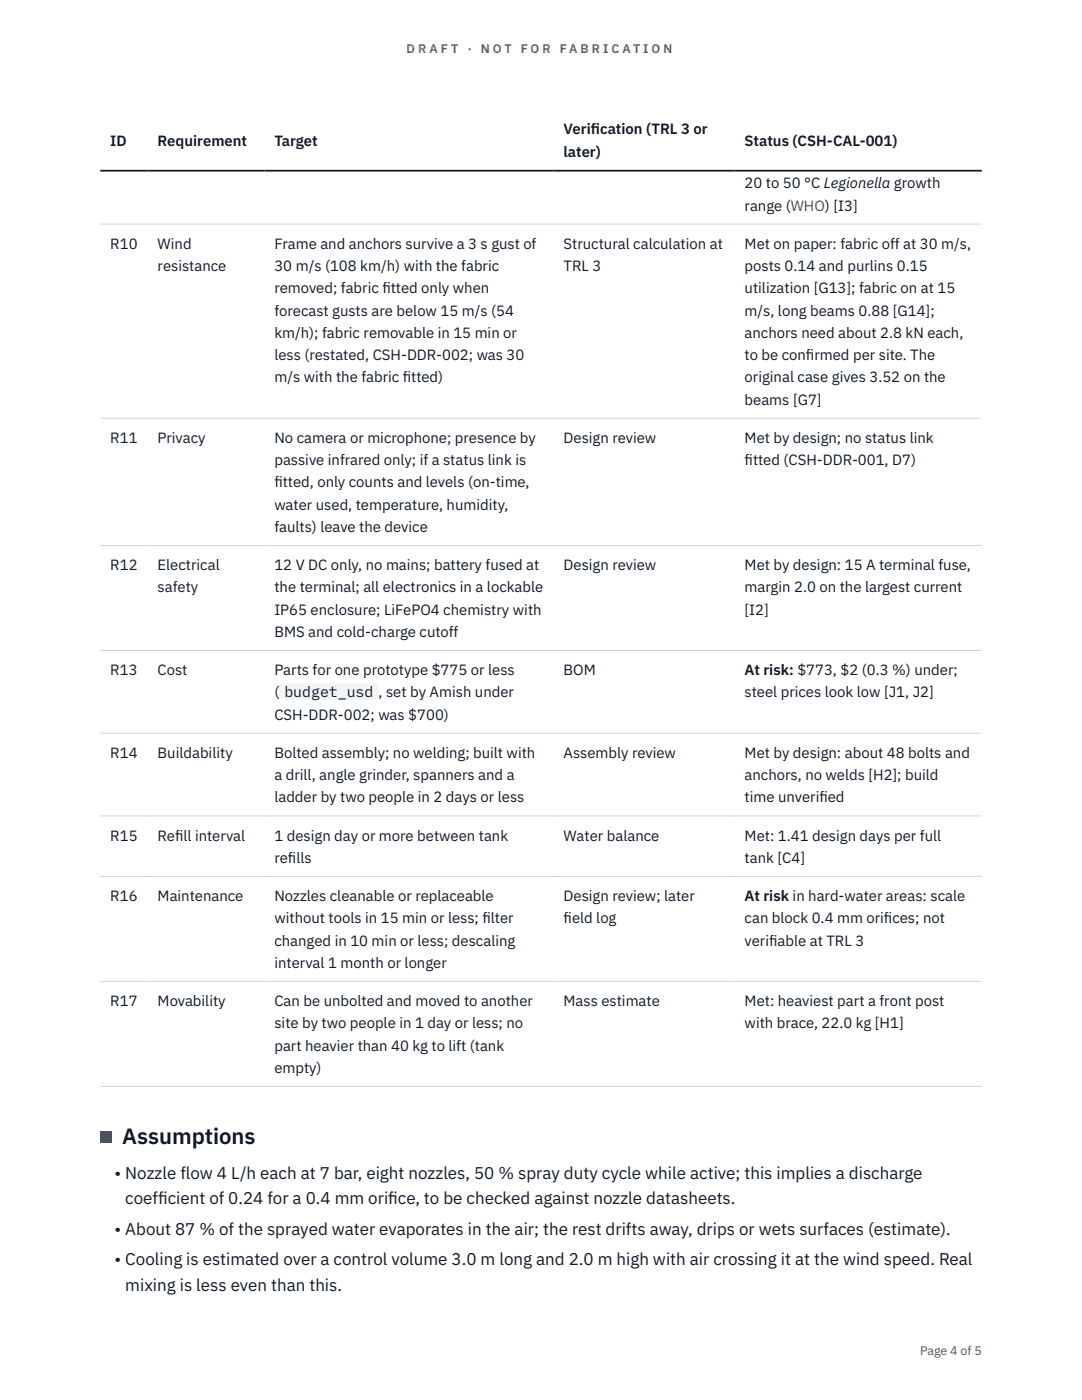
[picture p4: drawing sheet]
<svg xmlns="http://www.w3.org/2000/svg" width="216mm" height="279mm" viewBox="0 0 216 279" stroke-linecap="round" stroke-linejoin="round" font-family="sans-serif">
<defs><g id="words">
<text font-size="4.4" fill="#111827" x="24.4" y="228.3">Assumptions</text>
<g font-size="3.4" fill="#111827">
<text x="22.9" y="235.2">• Nozzle flow 4 L/h each at 7 bar, eight nozzles, 50 % spray duty cycle while active; this implies a discharge</text>
<text x="25" y="240.3">coeff</text>
<text x="31.5" y="240.3">icient of 0.24 for a 0.4 mm orif</text>
<text x="77.5" y="240.3">ice, to be checked against nozzle datasheets.</text>
<text x="22.9" y="246.4">• About 87 % of the sprayed water evaporates in the air; the rest drifts away, drips or wets surfaces (estimate).</text>
<text x="22.9" y="252.5">• Cooling is estimated over a control volume 3.0 m long and 2.0 m high with air crossing it at the wind speed. Real</text>
<text x="25" y="257.5">mixing is less even than this.</text>
</g>
<g font-size="3" fill="#111827">
<text x="22" y="29.1">ID</text>
<text x="31.5" y="29.1">Requirement</text>
<text x="54.8" y="29.1">Target</text>
<text x="112.5" y="26.8">Verif</text>
<text x="117.9" y="26.8">ication (TRL 3 or</text>
<text x="148.6" y="29.1">Status (CSH-CAL-001)</text>
<text x="112.5" y="31.3">later)</text>
<text x="148.6" y="37.6">20 to 50 °C Legionella growth</text>
<text x="148.6" y="42">range (WHO) [I3]</text>
<text x="22" y="49.6">R10</text>
<text x="31.5" y="49.6">Wind</text>
<text x="54.8" y="49.6">Frame and anchors survive a 3 s gust of</text>
<text x="112.5" y="49.6">Structural calculation at</text>
<text x="148.6" y="49.6">Met on paper: fabric off at 30 m/s,</text>
<text x="31.5" y="54.1">resistance</text>
<text x="54.8" y="54.1">30 m/s (108 km/h) with the fabric</text>
<text x="54.8" y="58.5">removed; fabric f</text>
<text x="76.3" y="58.5">itted only when</text>
<text x="112.5" y="54.1">TRL 3</text>
<text x="148.6" y="54.1">posts 0.14 and purlins 0.15</text>
<text x="148.6" y="58.5">utilization [G13]; fabric on at 15</text>
<text x="54.8" y="63">forecast gusts are below 15 m/s (54</text>
<text x="148.6" y="63">m/s, long beams 0.88 [G14];</text>
<text x="54.8" y="67.4">km/h); fabric removable in 15 min or</text>
<text x="54.8" y="71.9">less (restated, CSH-DDR-002; was 30</text>
<text x="148.6" y="67.4">anchors need about 2.8 kN each,</text>
<text x="148.6" y="71.9">to be conf</text>
<text x="160.8" y="71.9">irmed per site. The</text>
<text x="54.8" y="76.3">m/s with the fabric f</text>
<text x="80.4" y="76.3">itted)</text>
<text x="148.6" y="76.3">original case gives 3.52 on the</text>
<text x="148.6" y="80.8">beams [G7]</text>
<text x="22" y="88.4">R11</text>
<text x="31.5" y="88.4">Privacy</text>
<text x="54.8" y="88.4">No camera or microphone; presence by</text>
<text x="112.5" y="88.4">Design review</text>
<text x="148.6" y="88.4">Met by design; no status link</text>
<text x="54.8" y="92.8">passive infrared only; if a status link is</text>
<text x="148.6" y="92.8">f</text>
<text x="148.6" y="92.8">itted (CSH-DDR-001, D7)</text>
<text x="54.8" y="97.3">f</text>
<text x="54.8" y="97.3">itted, only counts and levels (on-time,</text>
<text x="54.8" y="101.7">water used, temperature, humidity,</text>
<text x="54.8" y="106.2">faults) leave the device</text>
<text x="22" y="113.8">R12</text>
<text x="31.5" y="113.8">Electrical</text>
<text x="54.8" y="113.8">12 V DC only, no mains; battery fused at</text>
<text x="112.5" y="113.8">Design review</text>
<text x="148.6" y="113.8">Met by design: 15 A terminal fuse,</text>
<text x="31.5" y="118.2">safety</text>
<text x="54.8" y="118.2">the terminal; all electronics in a lockable</text>
<text x="148.6" y="118.2">margin 2.0 on the largest current</text>
<text x="54.8" y="122.7">IP65 enclosure; LiFePO4 chemistry with</text>
<text x="148.6" y="122.7">[I2]</text>
<text x="54.8" y="127.1">BMS and cold-charge cutoff</text>
<text x="22" y="134.7">R13</text>
<text x="31.5" y="134.7">Cost</text>
<text x="54.8" y="134.7">Parts for one prototype $775 or less</text>
<text x="112.5" y="134.7">BOM</text>
<text x="148.6" y="134.7">At risk: $773, $2 (0.3 %) under;</text>
<text x="54.8" y="139.2">(</text>
<text x="54.8" y="143.6">CSH-DDR-002; was $700)</text>
<text x="56.7" y="139.2">budget_usd</text>
<text x="75.5" y="139.2">, set by Amish under</text>
<text x="148.6" y="139.2">steel prices look low [J1, J2]</text>
<text x="22" y="151.2">R14</text>
<text x="31.5" y="151.2">Buildability</text>
<text x="54.8" y="151.2">Bolted assembly; no welding; built with</text>
<text x="54.8" y="155.7">a drill, angle grinder, spanners and a</text>
<text x="112.5" y="151.2">Assembly review</text>
<text x="148.6" y="151.2">Met by design: about 48 bolts and</text>
<text x="148.6" y="155.7">anchors, no welds [H2]; build</text>
<text x="54.8" y="160.1">ladder by two people in 2 days or less</text>
<text x="148.6" y="160.1">time unverif</text>
<text x="163.5" y="160.1">ied</text>
<text x="22" y="167.8">R15</text>
<text x="31.5" y="167.8">Ref</text>
<text x="34.9" y="167.8">ill interval</text>
<text x="54.8" y="167.8">1 design day or more between tank</text>
<text x="112.5" y="167.8">Water balance</text>
<text x="148.6" y="167.8">Met: 1.41 design days per full</text>
<text x="54.8" y="172.2">ref</text>
<text x="57.5" y="172.2">ills</text>
<text x="148.6" y="172.2">tank [C4]</text>
<text x="22" y="179.8">R16</text>
<text x="31.5" y="179.8">Maintenance</text>
<text x="54.8" y="179.8">Nozzles cleanable or replaceable</text>
<text x="112.5" y="179.8">Design review; later</text>
<text x="148.6" y="179.8">At risk in hard-water areas: scale</text>
<text x="54.8" y="184.3">without tools in 15 min or less; f</text>
<text x="96.3" y="184.3">ilter</text>
<text x="112.5" y="184.3">f</text>
<text x="112.5" y="184.3">ield log</text>
<text x="148.6" y="184.3">can block 0.4 mm orif</text>
<text x="176.4" y="184.3">ices; not</text>
<text x="54.8" y="188.7">changed in 10 min or less; descaling</text>
<text x="148.6" y="188.7">verif</text>
<text x="153.5" y="188.7">iable at TRL 3</text>
<text x="54.8" y="193.2">interval 1 month or longer</text>
<text x="22" y="200.8">R17</text>
<text x="31.5" y="200.8">Movability</text>
<text x="54.8" y="200.8">Can be unbolted and moved to another</text>
<text x="112.5" y="200.8">Mass estimate</text>
<text x="148.6" y="200.8">Met: heaviest part a front post</text>
<text x="54.8" y="205.2">site by two people in 1 day or less; no</text>
<text x="54.8" y="209.7">part heavier than 40 kg to lift (tank</text>
<text x="148.6" y="205.2">with brace, 22.0 kg [H1]</text>
<text x="54.8" y="214.1">empty)</text>
</g>
<g font-size="2.5" fill="#b45309">
<text x="81.1" y="10.5">D R A F T</text>
<text x="93.3" y="10.5">·</text>
<text x="95.9" y="10.5">N O T</text>
<text x="103.9" y="10.5">F O R</text>
<text x="111.7" y="10.5">F A B R I C A T I O N</text>
</g>
<text font-size="2.5" fill="#4b5563" x="183.6" y="270.3">Page 4 of 5</text>
</g></defs>
<path d="M20 44.7h175.9M20 83.5h175.9M20 108.9h175.9M20 129.8h175.9M20 146.3h175.9M20 162.8h175.9M20 174.9h175.9M20 195.9h175.9M20 216.8h175.9" fill="none" stroke="#d1d5db" stroke-width=".2"/>
<path d="M20 34.1h175.9" fill="none" stroke="#111827" stroke-width=".35"/>
<path d="M55.7 136.4h19.8v3.4h-19.8z" fill="#f3f4f6"/>
<path d="M20 225.7h2.2v2.2h-2.2z" fill="#0f766e"/>
<use href="#words"/>
</svg>
